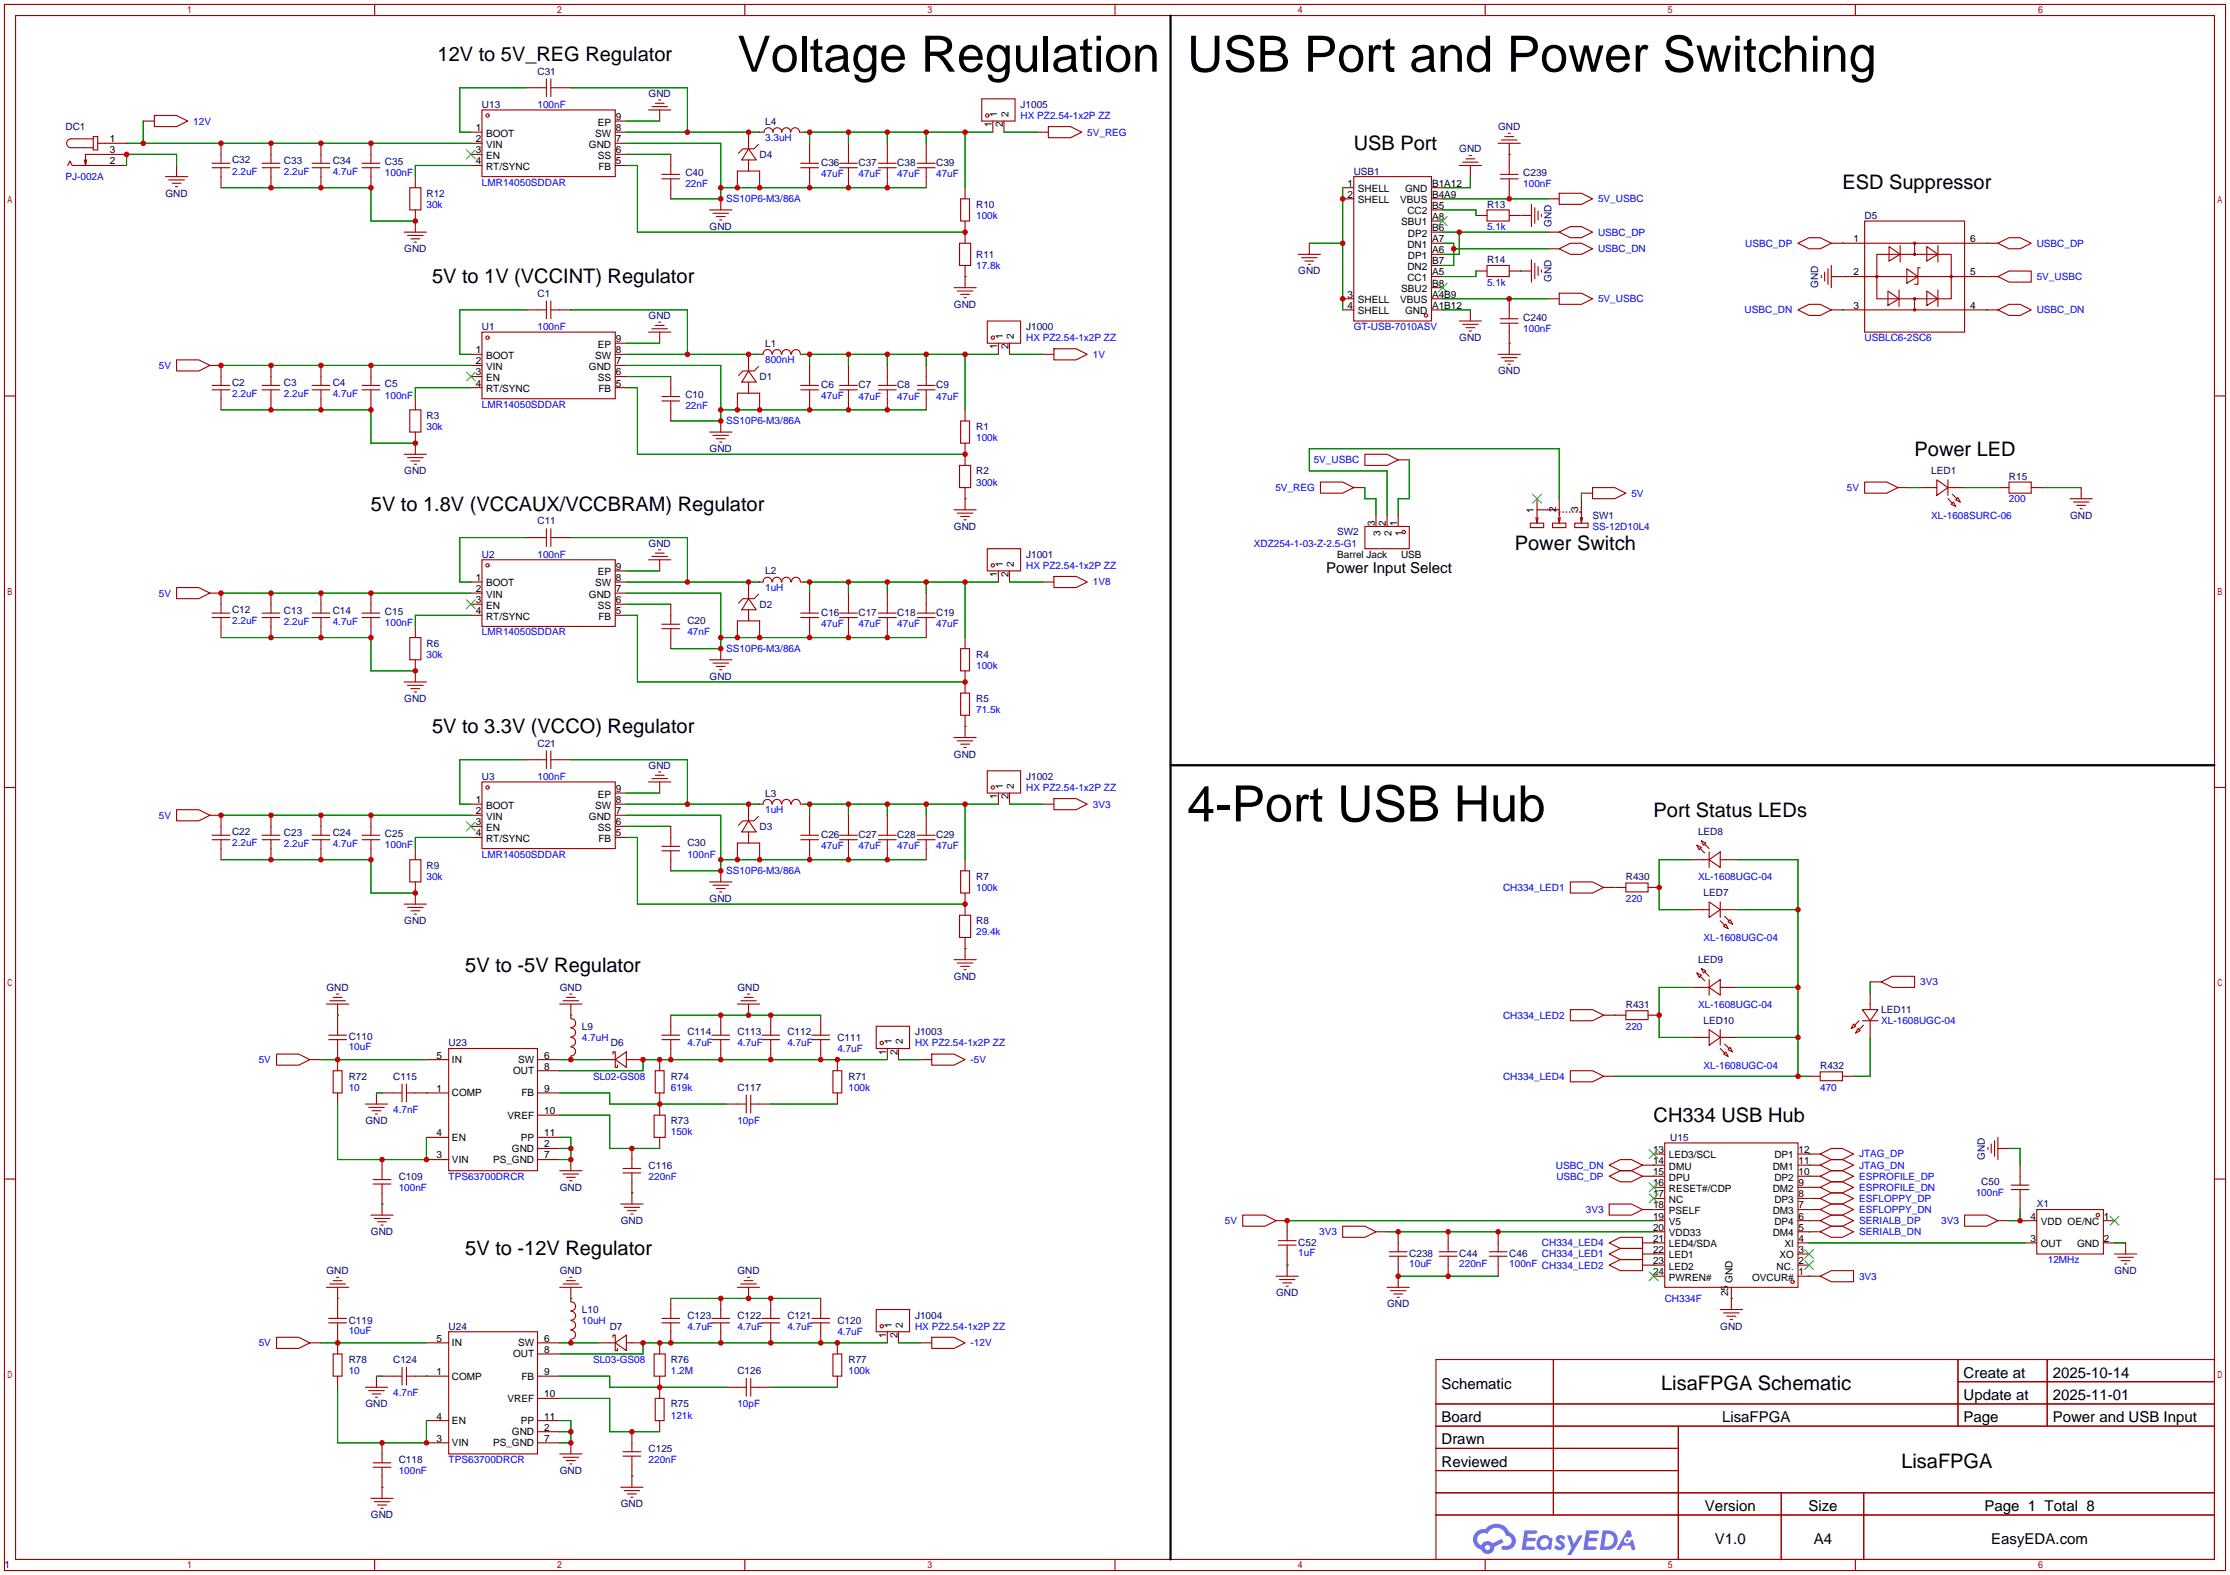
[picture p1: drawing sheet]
<svg xmlns="http://www.w3.org/2000/svg" width="510mm" height="360mm" viewBox="0 0 510 360" stroke-linecap="round" stroke-linejoin="round" font-family="sans-serif">
<defs><g id="words">
<g font-size="11.4">
<text x="168.7" y="16.4">Voltage Regulation</text>
<text x="271.5" y="16.4">USB Port and Power Switching</text>
<text x="271.5" y="187.8">4-Port USB Hub</text>
</g>
<g font-size="4.6">
<text x="100.1" y="14">12V to 5V_REG Regulator</text>
<text x="309.6" y="34.3">USB Port</text>
<text x="421.4" y="43.2">ESD Suppressor</text>
<text x="98.8" y="64.8">5V to 1V (VCCINT) Regulator</text>
<text x="437.9" y="104.2">Power LED</text>
<text x="84.8" y="116.9">5V to 1.8V (VCCAUX/VCCBRAM) Regulator</text>
<text x="346.5" y="125.8">Power Switch</text>
<text x="98.8" y="167.7">5V to 3.3V (VCCO) Regulator</text>
<text x="378.2" y="186.7">Port Status LEDs</text>
<text x="106.4" y="222.3">5V to -5V Regulator</text>
<text x="378.2" y="256.6">CH334 USB Hub</text>
<text x="106.4" y="287.1">5V to -12V Regulator</text>
<text x="379.9" y="317.9">LisaFPGA Schematic</text>
<text x="434.9" y="335.7">LisaFPGA</text>
</g>
<g font-size="3.4">
<text x="303.3" y="131.1">Power Input Select</text>
<text x="329.7" y="317.6">Schematic</text>
<text x="449.1" y="315.1">Create at</text>
<text x="469.5" y="315.1">2025-10-14</text>
<text x="449.1" y="320.1">Update at</text>
<text x="469.5" y="320.1">2025-11-01</text>
<text x="329.7" y="325.2">Board</text>
<text x="393.9" y="325.2">LisaFPGA</text>
<text x="449.1" y="325.2">Page</text>
<text x="469.5" y="325.2">Power and USB Input</text>
<text x="329.7" y="330.3">Drawn</text>
<text x="329.7" y="335.4">Reviewed</text>
<text x="389.9" y="345.5">Version</text>
<text x="413.6" y="345.5">Size</text>
<text x="453.9" y="345.5">Page 1 Total 8</text>
<text x="392.2" y="353.2">V1.0</text>
<text x="414.9" y="353.2">A4</text>
<text x="455.4" y="353.2">EasyEDA.com</text>
</g>
<g font-size="2.3" fill="#000080">
<text x="122.9" y="17">C31</text>
<text x="148.3" y="22.1">GND</text>
<text x="15" y="29.7">DC1</text>
<text x="110.2" y="24.7">U13</text>
<text x="175" y="28.5">L4</text>
<text x="233.4" y="24.7">J1005</text>
<text x="342.6" y="29.7">GND</text>
<text x="333.8" y="34.8">GND</text>
<text x="53.1" y="37.4">C32</text>
<text x="64.9" y="37.5">C33</text>
<text x="76.1" y="37.5">C34</text>
<text x="88" y="37.8">C35</text>
<text x="156.7" y="40.2">C40</text>
<text x="173.7" y="36.1">D4</text>
<text x="187.8" y="38">C36</text>
<text x="196.3" y="38">C37</text>
<text x="205.2" y="38">C38</text>
<text x="214.1" y="38">C39</text>
<text x="309.6" y="39.9">USB1</text>
<text x="348.4" y="40.3">C239</text>
<text x="37.8" y="45">GND</text>
<text x="97.5" y="45">R12</text>
<text x="223.3" y="47.5">R10</text>
<text x="340.1" y="47.5">R13</text>
<text x="162.3" y="52.6">GND</text>
<text x="354.9" y="51.8" transform="rotate(-90 354.9 51.8)">GND</text>
<text x="426.5" y="50.1">D5</text>
<text x="92.5" y="57.7">GND</text>
<text x="223.3" y="59">R11</text>
<text x="296.9" y="62.8">GND</text>
<text x="340.1" y="60.2">R14</text>
<text x="354.9" y="64.5" transform="rotate(-90 354.9 64.5)">GND</text>
<text x="415.8" y="65.8" transform="rotate(-90 415.8 65.8)">GND</text>
<text x="122.9" y="67.8">C1</text>
<text x="218.2" y="70.4">GND</text>
<text x="110.2" y="75.5">U1</text>
<text x="148.3" y="72.9">GND</text>
<text x="234.7" y="75.5">J1000</text>
<text x="348.4" y="73.4">C240</text>
<text x="175" y="79.3">L1</text>
<text x="333.8" y="78">GND</text>
<text x="53.1" y="88.2">C2</text>
<text x="64.9" y="88.3">C3</text>
<text x="76.1" y="88.3">C4</text>
<text x="88" y="88.6">C5</text>
<text x="173.7" y="86.9">D1</text>
<text x="187.8" y="88.8">C6</text>
<text x="196.3" y="88.8">C7</text>
<text x="205.2" y="88.8">C8</text>
<text x="214.1" y="88.8">C9</text>
<text x="342.6" y="85.6">GND</text>
<text x="97.5" y="95.8">R3</text>
<text x="156.7" y="91">C10</text>
<text x="223.3" y="98.3">R1</text>
<text x="162.3" y="103.4">GND</text>
<text x="92.5" y="108.5">GND</text>
<text x="223.3" y="108.5">R2</text>
<text x="441.7" y="108.5">LED1</text>
<text x="459.5" y="109.8">R15</text>
<text x="122.9" y="119.9">C11</text>
<text x="364.2" y="118.6">SW1</text>
<text x="473.5" y="118.6">GND</text>
<text x="148.3" y="125">GND</text>
<text x="218.2" y="121.2">GND</text>
<text x="305.8" y="122.5">SW2</text>
<text x="110.2" y="127.5">U2</text>
<text x="175" y="131.3">L2</text>
<text x="234.7" y="127.5">J1001</text>
<text x="53.1" y="140.2">C12</text>
<text x="64.9" y="140.4">C13</text>
<text x="76.1" y="140.4">C14</text>
<text x="88" y="140.7">C15</text>
<text x="157.2" y="142.8">C20</text>
<text x="173.7" y="139">D2</text>
<text x="187.8" y="140.9">C16</text>
<text x="196.3" y="140.9">C17</text>
<text x="205.2" y="140.9">C18</text>
<text x="214.1" y="140.9">C19</text>
<text x="97.5" y="147.9">R6</text>
<text x="162.3" y="155.5">GND</text>
<text x="223.3" y="150.4">R4</text>
<text x="92.5" y="160.6">GND</text>
<text x="223.3" y="160.6">R5</text>
<text x="122.9" y="170.7">C21</text>
<text x="218.2" y="173.3">GND</text>
<text x="110.2" y="178.3">U3</text>
<text x="148.3" y="175.8">GND</text>
<text x="234.7" y="178.3">J1002</text>
<text x="175" y="182.1">L3</text>
<text x="53.1" y="191">C22</text>
<text x="64.9" y="191.2">C23</text>
<text x="76.1" y="191.2">C24</text>
<text x="88" y="191.5">C25</text>
<text x="173.7" y="189.8">D3</text>
<text x="187.8" y="191.7">C26</text>
<text x="196.3" y="191.7">C27</text>
<text x="205.2" y="191.7">C28</text>
<text x="214.1" y="191.7">C29</text>
<text x="388.4" y="191">LED8</text>
<text x="157.2" y="193.6">C30</text>
<text x="97.5" y="198.7">R9</text>
<text x="223.3" y="201.2">R7</text>
<text x="371.9" y="201.2">R430</text>
<text x="162.3" y="206.3">GND</text>
<text x="389.6" y="205">LED7</text>
<text x="92.5" y="211.4">GND</text>
<text x="223.3" y="211.4">R8</text>
<text x="388.4" y="220.2">LED9</text>
<text x="74.7" y="226.6">GND</text>
<text x="128" y="226.6">GND</text>
<text x="168.7" y="226.6">GND</text>
<text x="218.2" y="224.1">GND</text>
<text x="371.9" y="230.4">R431</text>
<text x="430.3" y="231.7">LED11</text>
<text x="79.8" y="237.9">C110</text>
<text x="102.6" y="239.3">U23</text>
<text x="133.1" y="235.5">L9</text>
<text x="139.7" y="239.3">D6</text>
<text x="157.2" y="236.8">C114</text>
<text x="168.7" y="236.8">C113</text>
<text x="180.1" y="236.8">C112</text>
<text x="191.5" y="238">C111</text>
<text x="209.3" y="236.8">J1003</text>
<text x="389.6" y="234.2">LED10</text>
<text x="416.3" y="244.4">R432</text>
<text x="79.8" y="246.9">R72</text>
<text x="89.9" y="246.9">C115</text>
<text x="153.4" y="246.9">R74</text>
<text x="168.7" y="249.5">C117</text>
<text x="194.1" y="246.9">R71</text>
<text x="83.6" y="257.1">GND</text>
<text x="153.4" y="257.1">R73</text>
<text x="382" y="260.9">U15</text>
<text x="91.2" y="269.8">C109</text>
<text x="148.3" y="267.2">C116</text>
<text x="453.9" y="265.2" transform="rotate(-90 453.9 265.2)">GND</text>
<text x="128" y="272.3">GND</text>
<text x="453.1" y="271">C50</text>
<text x="142" y="279.9">GND</text>
<text x="465.8" y="276.1">X1</text>
<text x="84.8" y="282.5">GND</text>
<text x="296.9" y="284.9">C52</text>
<text x="322.3" y="287.5">C238</text>
<text x="333.8" y="287.4">C44</text>
<text x="345.2" y="287.4">C46</text>
<text x="74.7" y="291.4">GND</text>
<text x="128" y="291.4">GND</text>
<text x="168.7" y="291.4">GND</text>
<text x="483.6" y="291.4">GND</text>
<text x="291.8" y="296.4">GND</text>
<text x="317.2" y="299">GND</text>
<text x="79.8" y="302.7">C119</text>
<text x="102.6" y="304.1">U24</text>
<text x="133.1" y="300.3">L10</text>
<text x="139.4" y="304.1">D7</text>
<text x="157.2" y="301.5">C123</text>
<text x="168.7" y="301.5">C122</text>
<text x="180.1" y="301.5">C121</text>
<text x="191.5" y="302.8">C120</text>
<text x="209.3" y="301.5">J1004</text>
<text x="393.4" y="304.1">GND</text>
<text x="79.8" y="311.7">R78</text>
<text x="89.9" y="311.7">C124</text>
<text x="153.4" y="311.7">R76</text>
<text x="194.1" y="311.7">R77</text>
<text x="168.7" y="314.2">C126</text>
<text x="83.6" y="321.8">GND</text>
<text x="153.4" y="321.8">R75</text>
<text x="91.2" y="334.5">C118</text>
<text x="148.3" y="332">C125</text>
<text x="128" y="337.1">GND</text>
<text x="84.8" y="347.2">GND</text>
<text x="142" y="344.7">GND</text>
<text x="1" y="358.7">1</text>
</g>
<g font-size="2.3" fill="#00f">
<text x="44.2" y="28.5">12V</text>
<text x="122.9" y="24.7">100nF</text>
<text x="233.4" y="27.2">HX PZ2.54-1x2P ZZ</text>
<text x="175" y="32.3">3.3uH</text>
<text x="248.7" y="31">5V_REG</text>
<text x="15" y="41.2">PJ-002A</text>
<text x="53.1" y="39.9">2.2uF</text>
<text x="64.9" y="40.1">2.2uF</text>
<text x="76.1" y="40.1">4.7uF</text>
<text x="88" y="40.3">100nF</text>
<text x="187.8" y="40.5">47uF</text>
<text x="196.3" y="40.6">47uF</text>
<text x="205.2" y="40.6">47uF</text>
<text x="214.1" y="40.6">47uF</text>
<text x="97.5" y="47.5">30k</text>
<text x="110.2" y="42.4">LMR14050SDDAR</text>
<text x="156.7" y="42.7">22nF</text>
<text x="166.1" y="46.3">SS10P6-M3/86A</text>
<text x="348.4" y="42.9">100nF</text>
<text x="365.5" y="46.3">5V_USBC</text>
<text x="223.3" y="50.1">100k</text>
<text x="340.1" y="52.6">5.1k</text>
<text x="365.5" y="53.9">USBC_DP</text>
<text x="365.5" y="57.7">USBC_DN</text>
<text x="399.2" y="56.4">USBC_DP</text>
<text x="465.8" y="56.4">USBC_DP</text>
<text x="223.3" y="61.5">17.8k</text>
<text x="340.1" y="65.3">5.1k</text>
<text x="465.8" y="64">5V_USBC</text>
<text x="365.5" y="69.1">5V_USBC</text>
<text x="399" y="71.7">USBC_DN</text>
<text x="465.8" y="71.7">USBC_DN</text>
<text x="122.9" y="75.5">100nF</text>
<text x="309.6" y="75.5">GT-USB-7010ASV</text>
<text x="348.4" y="75.9">100nF</text>
<text x="175" y="83.1">800nH</text>
<text x="234.7" y="78">HX PZ2.54-1x2P ZZ</text>
<text x="249.9" y="81.8">1V</text>
<text x="426.5" y="78">USBLC6-2SC6</text>
<text x="36.3" y="84.4">5V</text>
<text x="53.1" y="90.7">2.2uF</text>
<text x="64.9" y="90.9">2.2uF</text>
<text x="76.1" y="90.9">4.7uF</text>
<text x="88" y="91.1">100nF</text>
<text x="110.2" y="93.2">LMR14050SDDAR</text>
<text x="156.7" y="93.5">22nF</text>
<text x="187.8" y="91.3">47uF</text>
<text x="196.3" y="91.4">47uF</text>
<text x="205.2" y="91.4">47uF</text>
<text x="214.1" y="91.4">47uF</text>
<text x="97.5" y="98.3">30k</text>
<text x="166.1" y="97.1">SS10P6-M3/86A</text>
<text x="223.3" y="100.9">100k</text>
<text x="300.5" y="105.9">5V_USBC</text>
<text x="223.3" y="111">300k</text>
<text x="291.7" y="112.3">5V_REG</text>
<text x="373.1" y="113.6">5V</text>
<text x="422.4" y="112.3">5V</text>
<text x="441.7" y="118.6">XL-1608SURC-06</text>
<text x="459.5" y="114.8">200</text>
<text x="286.8" y="125">XDZ254-1-03-Z-2.5-G1</text>
<text x="364.2" y="121.2">SS-12D10L4</text>
<text x="122.9" y="127.5">100nF</text>
<text x="234.7" y="130.1">HX PZ2.54-1x2P ZZ</text>
<text x="36.3" y="136.4">5V</text>
<text x="175" y="135.2">1uH</text>
<text x="249.9" y="133.9">1V8</text>
<text x="53.1" y="142.8">2.2uF</text>
<text x="64.9" y="143">2.2uF</text>
<text x="76.1" y="143">4.7uF</text>
<text x="88" y="143.2">100nF</text>
<text x="187.8" y="143.4">47uF</text>
<text x="196.3" y="143.4">47uF</text>
<text x="205.2" y="143.4">47uF</text>
<text x="214.1" y="143.4">47uF</text>
<text x="110.2" y="145.3">LMR14050SDDAR</text>
<text x="157.2" y="145.3">47nF</text>
<text x="166.1" y="149.1">SS10P6-M3/86A</text>
<text x="97.5" y="150.4">30k</text>
<text x="223.3" y="152.9">100k</text>
<text x="223.3" y="163.1">71.5k</text>
<text x="122.9" y="178.3">100nF</text>
<text x="175" y="186">1uH</text>
<text x="234.7" y="180.9">HX PZ2.54-1x2P ZZ</text>
<text x="249.9" y="184.7">3V3</text>
<text x="36.3" y="187.2">5V</text>
<text x="53.1" y="193.6">2.2uF</text>
<text x="64.9" y="193.8">2.2uF</text>
<text x="76.1" y="193.8">4.7uF</text>
<text x="88" y="194">100nF</text>
<text x="110.2" y="196.1">LMR14050SDDAR</text>
<text x="157.2" y="196.1">100nF</text>
<text x="187.8" y="194.2">47uF</text>
<text x="196.3" y="194.2">47uF</text>
<text x="205.2" y="194.2">47uF</text>
<text x="214.1" y="194.2">47uF</text>
<text x="97.5" y="201.2">30k</text>
<text x="166.1" y="199.9">SS10P6-M3/86A</text>
<text x="223.3" y="203.7">100k</text>
<text x="343.8" y="203.7">CH334_LED1</text>
<text x="388.4" y="201.2">XL-1608UGC-04</text>
<text x="371.9" y="206.3">220</text>
<text x="223.3" y="213.9">29.4k</text>
<text x="389.6" y="215.2">XL-1608UGC-04</text>
<text x="439.2" y="225.3">3V3</text>
<text x="343.8" y="232.9">CH334_LED2</text>
<text x="388.4" y="230.4">XL-1608UGC-04</text>
<text x="133.1" y="238">4.7uH</text>
<text x="157.2" y="239.3">4.7uF</text>
<text x="168.7" y="239.3">4.7uF</text>
<text x="180.1" y="239.3">4.7uF</text>
<text x="209.3" y="239.3">HX PZ2.54-1x2P ZZ</text>
<text x="371.9" y="235.5">220</text>
<text x="430.3" y="234.2">XL-1608UGC-04</text>
<text x="59.2" y="243.1">5V</text>
<text x="79.8" y="240.2">10uF</text>
<text x="191.5" y="240.6">4.7uF</text>
<text x="222" y="243.1">-5V</text>
<text x="389.6" y="244.4">XL-1608UGC-04</text>
<text x="79.8" y="249.5">10</text>
<text x="135.6" y="246.9">SL02-GS08</text>
<text x="153.4" y="249.5">619k</text>
<text x="194.1" y="249.5">100k</text>
<text x="343.8" y="246.9">CH334_LED4</text>
<text x="416.3" y="249.5">470</text>
<text x="89.9" y="254.5">4.7nF</text>
<text x="168.7" y="257.1">10pF</text>
<text x="153.4" y="259.6">150k</text>
<text x="102.6" y="269.8">TPS63700DRCR</text>
<text x="148.3" y="269.8">220nF</text>
<text x="355.8" y="267.2">USBC_DN</text>
<text x="356" y="269.8">USBC_DP</text>
<text x="425.2" y="264.7">JTAG_DP</text>
<text x="425.2" y="267.2">JTAG_DN</text>
<text x="425.2" y="269.8">ESPROFILE_DP</text>
<text x="91.2" y="272.3">100nF</text>
<text x="425.2" y="272.3">ESPROFILE_DN</text>
<text x="425.2" y="274.9">ESFLOPPY_DP</text>
<text x="451.9" y="273.6">100nF</text>
<text x="280.2" y="279.9">5V</text>
<text x="362.7" y="277.4">3V3</text>
<text x="425.2" y="277.4">ESFLOPPY_DN</text>
<text x="425.2" y="279.9">SERIALB_DP</text>
<text x="444" y="279.9">3V3</text>
<text x="296.9" y="287.2">1uF</text>
<text x="301.7" y="282.5">3V3</text>
<text x="352.7" y="287.6">CH334_LED1</text>
<text x="352.7" y="285">CH334_LED4</text>
<text x="425.2" y="282.5">SERIALB_DN</text>
<text x="322.3" y="289.7">10uF</text>
<text x="333.8" y="289.7">220nF</text>
<text x="345.2" y="289.7">100nF CH334_LED2</text>
<text x="425.2" y="292.6">3V3</text>
<text x="468.4" y="288.8">12MHz</text>
<text x="380.7" y="297.7">CH334F</text>
<text x="79.8" y="305">10uF</text>
<text x="133.1" y="302.8">10uH</text>
<text x="157.2" y="304.1">4.7uF</text>
<text x="168.7" y="304.1">4.7uF</text>
<text x="180.1" y="304.1">4.7uF</text>
<text x="191.5" y="305.3">4.7uF</text>
<text x="209.3" y="304.1">HX PZ2.54-1x2P ZZ</text>
<text x="59.2" y="307.9">5V</text>
<text x="135.6" y="311.7">SL03-GS08</text>
<text x="222" y="307.9">-12V</text>
<text x="79.8" y="314.2">10</text>
<text x="153.4" y="314.2">1.2M</text>
<text x="194.1" y="314.2">100k</text>
<text x="89.9" y="319.3">4.7nF</text>
<text x="168.7" y="321.8">10pF</text>
<text x="153.4" y="324.4">121k</text>
<text x="102.6" y="334.5">TPS63700DRCR</text>
<text x="148.3" y="334.5">220nF</text>
<text x="91.2" y="337.1">100nF</text>
</g>
<g font-size="2.3">
<text x="108.8" y="30">1</text>
<text x="136.7" y="28.7">EP</text>
<text x="140.8" y="30">8</text>
<text x="140.8" y="27.4">9</text>
<text x="226.8" y="29.1" transform="rotate(-90 226.8 29.1)">1</text>
<text x="228.1" y="26.7" transform="rotate(-90 228.1 26.7)">1</text>
<text x="229.4" y="29.1" transform="rotate(-90 229.4 29.1)">2</text>
<text x="230.6" y="26.7" transform="rotate(-90 230.6 26.7)">2</text>
<text x="25.1" y="35.1">3</text>
<text x="25.1" y="32.5">1</text>
<text x="108.8" y="32.5">2</text>
<text x="108.8" y="35.1">3</text>
<text x="111.2" y="31.2">BOOT</text>
<text x="111.2" y="33.8">VIN</text>
<text x="134.7" y="33.8">GND</text>
<text x="136.1" y="31.2">SW</text>
<text x="140.8" y="35.1">6</text>
<text x="140.8" y="32.5">7</text>
<text x="25.1" y="37.6">2</text>
<text x="108.8" y="37.6">4</text>
<text x="111.2" y="36.3">EN</text>
<text x="111.2" y="38.9">RT/SYNC</text>
<text x="136.7" y="36.3">SS</text>
<text x="136.9" y="38.9">FB</text>
<text x="140.8" y="37.6">5</text>
<text x="308.2" y="45.2">2</text>
<text x="308.2" y="42.7">1</text>
<text x="310.6" y="46.5">SHELL</text>
<text x="310.6" y="43.9">SHELL</text>
<text x="320.2" y="46.5">VBUS</text>
<text x="321.4" y="43.9">GND</text>
<text x="327.5" y="42.7">B1A12</text>
<text x="327.5" y="45.2">B4A9</text>
<text x="327.5" y="47.8">B5</text>
<text x="320.5" y="51.6">SBU1</text>
<text x="321.9" y="49">CC2</text>
<text x="327.5" y="50.3">A8</text>
<text x="327.5" y="52.8">B6</text>
<text x="321.9" y="56.6">DN1</text>
<text x="322" y="54.1">DP2</text>
<text x="322" y="59.2">DP1</text>
<text x="327.5" y="55.4">A7</text>
<text x="327.5" y="57.9">A6</text>
<text x="423.9" y="55.4">1</text>
<text x="450.6" y="55.4">6</text>
<text x="321.9" y="61.7">DN2</text>
<text x="321.9" y="64.3">CC1</text>
<text x="327.5" y="60.5">B7</text>
<text x="327.5" y="63">A5</text>
<text x="327.5" y="65.5">B8</text>
<text x="423.9" y="63">2</text>
<text x="450.6" y="63">5</text>
<text x="308.2" y="70.6">4</text>
<text x="308.2" y="68.1">3</text>
<text x="310.6" y="71.9">SHELL</text>
<text x="310.6" y="69.3">SHELL</text>
<text x="320.2" y="69.3">VBUS</text>
<text x="320.5" y="66.8">SBU2</text>
<text x="321.4" y="71.9">GND</text>
<text x="327.5" y="68.1">A4B9</text>
<text x="327.5" y="70.6">A1B12</text>
<text x="423.9" y="70.6">3</text>
<text x="450.6" y="70.6">4</text>
<text x="229.4" y="77.5" transform="rotate(-90 229.4 77.5)">1</text>
<text x="231.9" y="77.5" transform="rotate(-90 231.9 77.5)">2</text>
<text x="108.8" y="80.8">1</text>
<text x="108.8" y="83.3">2</text>
<text x="111.2" y="82">BOOT</text>
<text x="136.1" y="82">SW</text>
<text x="136.7" y="79.5">EP</text>
<text x="140.8" y="83.3">7</text>
<text x="140.8" y="80.8">8</text>
<text x="140.8" y="78.2">9</text>
<text x="228.1" y="79.9" transform="rotate(-90 228.1 79.9)">1</text>
<text x="230.6" y="79.9" transform="rotate(-90 230.6 79.9)">2</text>
<text x="108.8" y="85.9">3</text>
<text x="108.8" y="88.4">4</text>
<text x="111.2" y="84.6">VIN</text>
<text x="111.2" y="87.1">EN</text>
<text x="111.2" y="89.7">RT/SYNC</text>
<text x="134.7" y="84.6">GND</text>
<text x="136.7" y="87.1">SS</text>
<text x="136.9" y="89.7">FB</text>
<text x="140.8" y="88.4">5</text>
<text x="140.8" y="85.9">6</text>
<text x="350.8" y="117.3" transform="rotate(-90 350.8 117.3)">1</text>
<text x="355.9" y="117.1" transform="rotate(-90 355.9 117.1)">2</text>
<text x="361" y="117.1" transform="rotate(-90 361 117.1)">3</text>
<text x="314.5" y="120.3" transform="rotate(-90 314.5 120.3)">3</text>
<text x="315.7" y="122.6" transform="rotate(-90 315.7 122.6)">3</text>
<text x="317" y="120.3" transform="rotate(-90 317 120.3)">2</text>
<text x="318.3" y="122.6" transform="rotate(-90 318.3 122.6)">2</text>
<text x="319.5" y="120.3" transform="rotate(-90 319.5 120.3)">1</text>
<text x="320.8" y="122.6" transform="rotate(-90 320.8 122.6)">1</text>
<text x="136.7" y="131.6">EP</text>
<text x="140.8" y="130.3">9</text>
<text x="228.1" y="132" transform="rotate(-90 228.1 132)">1</text>
<text x="229.4" y="129.6" transform="rotate(-90 229.4 129.6)">1</text>
<text x="230.6" y="132" transform="rotate(-90 230.6 132)">2</text>
<text x="231.9" y="129.6" transform="rotate(-90 231.9 129.6)">2</text>
<text x="305.8" y="127.5">Barrel Jack</text>
<text x="320.4" y="127.5">USB</text>
<text x="108.8" y="132.8">1</text>
<text x="108.8" y="135.4">2</text>
<text x="108.8" y="137.9">3</text>
<text x="111.2" y="134.1">BOOT</text>
<text x="111.2" y="136.7">VIN</text>
<text x="134.7" y="136.7">GND</text>
<text x="136.1" y="134.1">SW</text>
<text x="140.8" y="137.9">6</text>
<text x="140.8" y="135.4">7</text>
<text x="140.8" y="132.8">8</text>
<text x="108.8" y="140.5">4</text>
<text x="111.2" y="139.2">EN</text>
<text x="111.2" y="141.7">RT/SYNC</text>
<text x="136.7" y="139.2">SS</text>
<text x="136.9" y="141.7">FB</text>
<text x="140.8" y="140.5">5</text>
<text x="108.8" y="183.6">1</text>
<text x="111.2" y="184.9">BOOT</text>
<text x="136.1" y="184.9">SW</text>
<text x="136.7" y="182.4">EP</text>
<text x="140.8" y="183.6">8</text>
<text x="140.8" y="181.1">9</text>
<text x="228.1" y="182.8" transform="rotate(-90 228.1 182.8)">1</text>
<text x="229.4" y="180.4" transform="rotate(-90 229.4 180.4)">1</text>
<text x="230.6" y="182.8" transform="rotate(-90 230.6 182.8)">2</text>
<text x="231.9" y="180.4" transform="rotate(-90 231.9 180.4)">2</text>
<text x="108.8" y="186.2">2</text>
<text x="108.8" y="188.7">3</text>
<text x="108.8" y="191.3">4</text>
<text x="111.2" y="187.5">VIN</text>
<text x="111.2" y="190">EN</text>
<text x="134.7" y="187.5">GND</text>
<text x="136.7" y="190">SS</text>
<text x="140.8" y="191.3">5</text>
<text x="140.8" y="188.7">6</text>
<text x="140.8" y="186.2">7</text>
<text x="111.2" y="192.5">RT/SYNC</text>
<text x="136.9" y="192.5">FB</text>
<text x="204" y="238.8" transform="rotate(-90 204 238.8)">1</text>
<text x="206.5" y="238.8" transform="rotate(-90 206.5 238.8)">2</text>
<text x="99.8" y="242.1">5</text>
<text x="103.4" y="243.1">IN</text>
<text x="117.3" y="245.6">OUT</text>
<text x="118.5" y="243.1">SW</text>
<text x="124.5" y="242.1">6</text>
<text x="124.5" y="244.6">8</text>
<text x="202.7" y="241.2" transform="rotate(-90 202.7 241.2)">1</text>
<text x="205.2" y="241.2" transform="rotate(-90 205.2 241.2)">2</text>
<text x="99.8" y="249.7">1</text>
<text x="103.4" y="250.7">COMP</text>
<text x="119.2" y="250.7">FB</text>
<text x="124.5" y="249.7">9</text>
<text x="116.1" y="255.8">VREF</text>
<text x="124.5" y="254.8">10</text>
<text x="99.8" y="259.8">4</text>
<text x="103.4" y="260.9">EN</text>
<text x="117.1" y="263.4">GND</text>
<text x="119.1" y="260.9">PP</text>
<text x="124.5" y="262.4">2</text>
<text x="124.5" y="259.8">11</text>
<text x="378.1" y="263.7">13</text>
<text x="411.4" y="263.7">12</text>
<text x="99.8" y="264.9">3</text>
<text x="103.4" y="265.9">VIN</text>
<text x="112.8" y="265.9">PS_GND</text>
<text x="124.5" y="264.9">7</text>
<text x="378.1" y="268.7">15</text>
<text x="378.1" y="266.2">14</text>
<text x="381.7" y="267.5">DMU</text>
<text x="381.7" y="264.9">LED3/SCL</text>
<text x="405.5" y="267.5">DM1</text>
<text x="405.8" y="264.9">DP1</text>
<text x="411.4" y="266.2">11</text>
<text x="411.4" y="268.7">10</text>
<text x="378.1" y="273.8">17</text>
<text x="378.1" y="271.3">16</text>
<text x="381.7" y="275.1">NC</text>
<text x="381.7" y="272.5">RESET#/CDP</text>
<text x="381.7" y="270">DPU</text>
<text x="405.5" y="272.5">DM2</text>
<text x="405.8" y="270">DP2</text>
<text x="405.8" y="275.1">DP3</text>
<text x="411.4" y="271.3">9</text>
<text x="411.4" y="273.8">8</text>
<text x="378.1" y="281.4">20</text>
<text x="378.1" y="278.9">19</text>
<text x="378.1" y="276.4">18</text>
<text x="381.7" y="280.2">V5</text>
<text x="381.7" y="277.6">PSELF</text>
<text x="405.5" y="277.6">DM3</text>
<text x="405.8" y="280.2">DP4</text>
<text x="411.4" y="276.4">7</text>
<text x="411.4" y="278.9">6</text>
<text x="411.4" y="281.4">5</text>
<text x="464.4" y="278.9">4</text>
<text x="466.8" y="280.2">VDD OE/NC</text>
<text x="481.2" y="278.9">1</text>
<text x="378.1" y="286.5">22</text>
<text x="378.1" y="284">21</text>
<text x="381.7" y="287.8">LED1</text>
<text x="381.7" y="285.2">LED4/SDA</text>
<text x="381.7" y="282.7">VDD33</text>
<text x="405.5" y="282.7">DM4</text>
<text x="407" y="287.8">XO</text>
<text x="408.1" y="285.2">XI</text>
<text x="411.4" y="284">4</text>
<text x="411.4" y="286.5">3</text>
<text x="464.4" y="284">3</text>
<text x="466.8" y="285.2">OUT</text>
<text x="475.1" y="285.2">GND</text>
<text x="481.2" y="284">2</text>
<text x="378.1" y="291.6">24</text>
<text x="378.1" y="289.1">23</text>
<text x="381.7" y="292.9">PWREN#</text>
<text x="381.7" y="290.3">LED2</text>
<text x="396.3" y="293.4" transform="rotate(-90 396.3 293.4)">GND</text>
<text x="400.8" y="292.9">OVCUR#</text>
<text x="406.3" y="290.3">NC.</text>
<text x="411.4" y="289.1">2</text>
<text x="411.4" y="291.6">1</text>
<text x="395.3" y="296.4" transform="rotate(-90 395.3 296.4)">25</text>
<text x="202.7" y="305.9" transform="rotate(-90 202.7 305.9)">1</text>
<text x="204" y="303.6" transform="rotate(-90 204 303.6)">1</text>
<text x="205.2" y="305.9" transform="rotate(-90 205.2 305.9)">2</text>
<text x="206.5" y="303.6" transform="rotate(-90 206.5 303.6)">2</text>
<text x="99.8" y="306.8">5</text>
<text x="103.4" y="307.9">IN</text>
<text x="117.3" y="310.4">OUT</text>
<text x="118.5" y="307.9">SW</text>
<text x="124.5" y="306.8">6</text>
<text x="124.5" y="309.4">8</text>
<text x="99.8" y="314.5">1</text>
<text x="103.4" y="315.5">COMP</text>
<text x="119.2" y="315.5">FB</text>
<text x="124.5" y="314.5">9</text>
<text x="116.1" y="320.6">VREF</text>
<text x="124.5" y="319.5">10</text>
<text x="99.8" y="329.7">3</text>
<text x="99.8" y="324.6">4</text>
<text x="103.4" y="325.6">EN</text>
<text x="117.1" y="328.2">GND</text>
<text x="119.1" y="325.6">PP</text>
<text x="124.5" y="327.2">2</text>
<text x="124.5" y="329.7">7</text>
<text x="124.5" y="324.6">11</text>
<text x="103.4" y="330.7">VIN</text>
<text x="112.8" y="330.7">PS_GND</text>
</g>
</g></defs>
<g fill="none" stroke="#a10000" stroke-width=".25">
<path d="M1 1h508v358.2h-508zM3.6 3.6h502.9v353h-502.9zM85.7 1v2.6M170.3 1v2.6M255 1v2.6M339.7 1v2.6M424.3 1v2.6M1 90.6h2.6M506.5 90.6h2.5M1 180.1h2.6M506.5 180.1h2.5M1 269.6h2.6"/>
<path d="M506.5 269.6h2.5M328.4 310.9h178.1v45.7h-178.1zM355.3 310.9v35.6M447.8 310.9v15.2M447.8 316h58.7M468.2 310.9v15.2M328.4 321.1h178.1M328.4 326.1h178.1M328.4 331.2h55.5M328.4 336.3h55.5M383.9 326.1v30.5M85.7 356.6v2.6"/>
<path d="M170.3 356.6v2.6M255 356.6v2.6M328.4 341.4h178.1M328.4 346.5h178.1M339.7 356.6v2.6M407.4 341.4v15.2M424.3 356.6v2.6M426.3 341.4v15.2"/>
</g>
<g fill="#5487ff">
<path d="M356.2 351.3a1.3 1.3 0 0 1 1.8 .3l-.4 .6a.54 .54 0 0 0-.9-.2l.1 .2a1.28 1.28 0 0 1 .8 2 1.53 1.53 0 0 1-2.2-.3l.5-.6 .8 .5a.31 .31 0 0 0 .4-.3 .31 .31 0 0 0-.3-.4 1.12 1.12 0 0 1-.6-1.8z"/>
<path d="M358.4 351.1h.9l.6 2 1.2-2h.9l-2.7 4.5h-.9l1-1.6z"/>
<path d="M348.7 349.9h2.2a.46 .46 0 0 1 .5 .1 .46 .46 0 0 1 .1 .5l-.3 .2h-1.8l-.1 1h1.6a.4 .4 0 0 1 .4 .4 .4 .4 0 0 1-.4 .4h-1.7l-.2 1.1h1.4a.46 .46 0 0 1 .5 .1 .46 .46 0 0 1 .1 .5l-.3 .2h-2.7z"/>
<path d="M362.8 349.9h2.2a.47 .47 0 0 1 .5 .1 .47 .47 0 0 1 .1 .5l-.3 .2h-1.8l-.1 1h1.6a.4 .4 0 0 1 .4 .4 .4 .4 0 0 1-.4 .4h-1.7l-.2 1.1h1.4a.46 .46 0 0 1 .5 .1 .46 .46 0 0 1 .1 .5l-.3 .2h-2.7z"/>
<path d="M372.2 350h.7l.4 1.3-.7 .3a.75 .75 0 0 0-1.1 .3 .75 .75 0 0 0 .5 1.1 .75 .75 0 0 0 .9-.7l.5-.3 .7 2.4h-.9l-.2-.9h-1.9l-.5 .9h-.9z"/>
<path d="M366.6 349.9l-.7 4.5h1.5a2.27 2.27 0 0 0 2.6-2.3 2.27 2.27 0 0 0-2.7-2.2zM367.3 350.7a1.5 1.5 0 0 1 1.8 1.6 1.5 1.5 0 0 1-1.9 1.3h-.3z"/>
<path d="M352 351.6a1.6 1.6 0 0 0-.3 2.3 1.6 1.6 0 0 0 2.3 .2l.8 .3 .3-2.5-.2-.2-.5-.1a1.58 1.58 0 0 0-2.4 0zM352.6 352.1a.99 .99 0 0 1 1.6 .6 .99 .99 0 0 1-1.3 1.1 .98 .98 0 0 1-.3-1.7z"/>
<path d="M337.6 350.3a2.37 2.37 0 0 0 1.2 4.1 1.54 1.54 0 0 0 1.7 1 1.54 1.54 0 0 0 1.3-1.6l2.1-1.1-.5-.8-2 1a1.57 1.57 0 0 0-2.6 .5 1.5 1.5 0 0 1-.8-2.1 1.5 1.5 0 0 1 2.2-.5 2.23 2.23 0 0 1 2.3-1.4 2.23 2.23 0 0 1 2 1.8 1.16 1.16 0 0 1 1.2 1.1 1.16 1.16 0 0 1-1.1 1.2h-.6a.47 .47 0 0 0-.6 .4 .47 .47 0 0 0 .4 .5 2.14 2.14 0 0 0 2.7-1.3 2.14 2.14 0 0 0-1.3-2.7 3.2 3.2 0 0 0-5.5-.7l-1.1 .1zM339.6 353.9a.6 .6 0 0 1 1.2 0 .6 .6 0 0 1-1.2 0z"/>
<circle cx="372.2" cy="352.2" r=".28"/>
</g>
<g fill="none" stroke="#a10000" stroke-width=".25">
<path d="M125 18v4.1M126 18v4.1M15.5 37.8l.5-1 .5 1h12.5M19.8 36.6l-.2 1.2M21.3 31.2h1.1v3.1h-1.1zM21.3 31.8h-5a1.02 1.02 0 0 0-1.1 1 1.02 1.02 0 0 0 1.1 1h5M22.4 32.8h6.6M29 35.3h-9.4v2.5l-.3-1.2M32.8 27.7h2.5M35.3 26.4h5.1l2.5 1.3-2.5 1.3h-5.1zM40.4 37.8v2.6M48.5 38.4h4.1"/>
<path d="M48.5 37.3h4.1M50.5 32.8v4.5M50.5 38.4v4.5M59.9 38.4h4.1M59.9 37.3h4.1M62 32.8v4.5M62 38.4v4.5M71.4 38.4h4M71.4 37.3h4M73.4 32.8v4.5M73.4 38.4v4.5M82.8 38.4h4.1"/>
<path d="M82.8 37.3h4.1M84.8 32.8v4.5M84.8 38.4v4.5M107.7 30.2h2.5M107.7 32.8h2.5M107.7 35.3h2.5M107.7 37.8h2.5M110.2 25.1h30.5v15.3h-30.5zM120.4 20.1h4.6M126 20.1h4.6M140.7 30.2h2.6M140.7 32.8h2.6"/>
<path d="M140.7 35.3h2.6M140.7 37.8h2.6M140.7 27.7h2.6M148.3 25.1h5.1M149.1 24.4h3.6M149.9 23.6h2M150.6 22.9h.5M150.9 25.1v2.6M151.4 39.9h4M153.4 35.3v4.6M171.2 34l1.8 2.6h-3.3zM171.2 30.2v3.8"/>
<path d="M171.2 36.6v2.5M173.5 33l-1 1h-2.6l-1 1.1M173.7 30.2h1.1a1.02 1.02 0 0 1 1-1 1.02 1.02 0 0 1 1 1 1.02 1.02 0 0 1 1-1 1.02 1.02 0 0 1 1 1 1.02 1.02 0 0 1 1-1 1.02 1.02 0 0 1 1 1 1.02 1.02 0 0 1 1.1-1 1.02 1.02 0 0 1 1 1h1M183.1 38.4h4.1M183.1 37.3h4.1M185.2 32.8v4.5M185.2 38.4v4.5M192 38.4h4.1M192 37.3h4.1M194.1 32.8v4.5M194.1 38.4v4.5M200.9 38.4h4.1"/>
<path d="M200.9 37.3h4.1M202.9 32.8v4.5M202.9 38.4v4.5M209.8 38.4h4.1M209.8 37.3h4.1M211.8 32.8v4.5M211.8 38.4v4.5M224.5 22.6h7.7v5.1h-7.7zM227.1 27.7v2.5M229.6 27.7v2.5M237.2 30.2h2.6M239.8 29h5.1l2.5 1.2-2.5 1.3h-5.1z"/>
<path d="M333.8 37.8h5M334.5 37.1h3.6M335.3 36.3h2M336 35.6h.5M336.3 37.8v2.6M342.6 32.8h5.1M343.2 39.9h4M343.4 32h3.6M344.2 31.2h2M344.9 30.5h.5M345.2 32.8v7.1M37.8 40.4h5.1"/>
<path d="M38.6 41.1h3.6M39.4 41.9h2M40.1 42.7h.5M92.5 53.1h5M93.2 53.8h3.6M93.7 42.9h2.6v5.1h-2.6zM94 54.6h2M94.7 55.4h.5M95 40.4v2.5M95 48v5.1M151.4 40.9h4M153.4 40.9v4.6"/>
<path d="M162.3 48h5.1M163.1 48.8h3.5M163.8 49.5h2.1M164.6 50.3h.5M164.8 45.5v2.5M168.7 42.9v-3.8h5v3.8M219.5 55.6h2.5v5.1h-2.5zM219.7 45.5h2v5h-2zM220.7 42.9v2.6M220.7 50.5v5.1M296.9 58.2h5.1M297.7 58.9h3.5"/>
<path d="M298.4 59.7h2.1M299.5 55.6v2.6M307.1 45.5h2.5M307.1 42.9h2.5M309.6 40.4h17.8v33h-17.8zM327.4 48h2.5M327.4 53.1h2.5M327.4 45.5h2.5M327.4 42.9h2.5M327.4 50.5h2.5M327.4 55.6h2.5M327.4 58.2h2.5"/>
<path d="M337.6 49.3h2.5M340.1 48h5.1v2.5h-5.1zM343.2 40.9h4M345.2 49.3h5.1M345.2 40.9v4.6M350.3 46.7v5.1M350.3 59.4v5.1M351 47.5v3.6M351.8 48.3v2M352.6 49v.5M354.1 53.1h2.5M354.1 45.5h2.5"/>
<path d="M354.1 56.9h2.5M356.6 44.2h5.1l2.5 1.3-2.5 1.2h-5.1zM356.6 53.1l2.6-1.3h2.5l2.5 1.3-2.5 1.3h-2.5zM356.6 56.9l2.6-1.3h2.5l2.5 1.3-2.5 1.3h-2.5zM411.2 55.6l2.6-1.2h2.5l2.5 1.2-2.5 1.3h-2.5zM418.8 55.6h38.1M426.5 50.5h22.8v25.4h-22.8zM429.3 58.2h17v10.1h-17zM432.1 56.4l2.5 1.8-2.5 1.5zM434.6 56.1v3.8M437.9 55.6v2.6M440.7 56.4l2.5 1.8-2.5 1.5z"/>
<path d="M443.2 56.1v3.8M456.9 55.6l2.6-1.2h2.5l2.6 1.2-2.6 1.3h-2.5zM110.2 75.9h30.5v15.3h-30.5zM120.4 70.9h4.6M125 68.8v4.1M126 70.9h4.6M126 68.8v4.1M140.7 78.5h2.6M148.3 75.9h5.1M149.1 75.2h3.6M149.9 74.4h2M150.6 73.7h.5"/>
<path d="M150.9 75.9v2.6M218.2 65.8h5.1M218.9 66.5h3.6M219.7 67.3h2M220.5 68.1h.5M220.7 60.7v5.1M225.8 73.4h7.6v5.1h-7.6zM228.3 78.5v2.5M230.9 78.5v2.5M241 79.8h5.1l2.6 1.2-2.6 1.3h-5.1zM299.2 60.5h.5M307.1 70.9h2.5"/>
<path d="M307.1 68.3h2.5M327.4 65.8h2.5M327.4 70.9h2.5M327.4 68.3h2.5M327.4 60.7h2.5M327.4 63.2h2.5M333.8 73.4h5M334.5 74.2h3.6M335.3 74.9h2M336 75.7h.5M336.3 70.9v2.5M337.6 62h2.5"/>
<path d="M340.1 60.7h5.1v2.5h-5.1zM343.2 72.9h4M343.2 73.9h4M345.2 62h5.1M345.2 68.3v4.6M345.2 73.9v7.1M351 60.2v3.6M351.8 61v2M352.6 61.7v.5M354.1 68.3h2.5M356.6 67.1h5.1l2.5 1.2-2.5 1.3h-5.1zM411.2 70.9l2.6-1.3h2.5l2.5 1.3-2.5 1.2h-2.5z"/>
<path d="M416.6 63v.5M417.3 62.2v2.1M418.1 61.5v3.5M418.8 70.9h38.1M418.8 63.2h38.1M418.8 60.7v5.1M431.8 66.5l2.5 1.8-2.5 1.6zM434.3 66.3v3.8M436.1 61.5l2.6 1.7-2.6 1.6zM437.9 68.3v2.6M439.2 61.2h-.5v3.8h-.8M440.7 66.5l2.5 1.8-2.5 1.6z"/>
<path d="M443.2 66.3v3.8M456.9 63.2l2.6-1.2h5.1v2.5h-5.1zM456.9 70.9l2.6-1.3h2.5l2.6 1.3-2.6 1.2h-2.5zM40.4 82.3h5.1l2.5 1.3-2.5 1.2h-5.1zM48 83.6h2.5v4.5M48.5 89.2h4.1M48.5 88.1h4.1M50.5 89.2v4.5M59.9 89.2h4.1M59.9 88.1h4.1M62 83.6v4.5M62 89.2v4.5"/>
<path d="M71.4 89.2h4M71.4 88.1h4M73.4 83.6v4.5M73.4 89.2v4.5M82.8 89.2h4.1M82.8 88.1h4.1M84.8 83.6v4.5M84.8 89.2v4.5M93.7 93.7h2.6v5.1h-2.6zM95 91.2v2.5M95 98.8v5.1M107.7 81h2.5"/>
<path d="M107.7 83.6h2.5M107.7 86.1h2.5M107.7 88.6h2.5M140.7 81h2.6M140.7 83.6h2.6M140.7 86.1h2.6M140.7 88.6h2.6M151.4 91.7h4M151.4 90.7h4M153.4 86.1v4.6M153.4 91.7v4.6M162.3 98.8h5.1"/>
<path d="M163.1 99.6h3.5M164.8 96.3v2.5M168.7 93.7v-3.8h5v3.8M171.2 84.8l1.8 2.6h-3.3zM171.2 81v3.8M171.2 87.4v2.5M173.5 83.8l-1 1h-2.6l-1 1.1M176.6 81a1.01 1.01 0 0 0-1.1-1.1 1.01 1.01 0 0 0-1 1.1h-.8M176.7 81a1.01 1.01 0 0 1 1-1.1 1.01 1.01 0 0 1 1 1.1M178.8 81a1.01 1.01 0 0 1 1-1.1 1.01 1.01 0 0 1 1.1 1.1M181 81a1.01 1.01 0 0 1 1-1.1 1.01 1.01 0 0 1 1 1.1M183.1 81h.8"/>
<path d="M183.1 89.2h4.1M183.1 88.1h4.1M185.2 83.6v4.5M185.2 89.2v4.5M192 89.2h4.1M192 88.1h4.1M194.1 83.6v4.5M194.1 89.2v4.5M200.9 89.2h4.1M200.9 88.1h4.1M202.9 83.6v4.5M202.9 89.2v4.5"/>
<path d="M209.8 89.2h4.1M209.8 88.1h4.1M211.8 83.6v4.5M211.8 89.2v4.5M219.7 96.3h2v5h-2zM220.7 93.7v2.6M238.5 81h2.5M342.6 81h5.1M343.4 81.8h3.6M344.2 82.6h2M344.9 83.3h.5M92.5 103.9h5"/>
<path d="M93.2 104.6h3.6M94 105.4h2M94.7 106.2h.5M163.8 100.3h2.1M164.6 101.1h.5M218.2 116.6h5.1M218.9 117.3h3.6M219.5 106.4h2.5v5.1h-2.5zM219.7 118.1h2M220.5 118.9h.5M220.7 101.3v5.1M220.7 111.5v5.1"/>
<path d="M302 110.2h5.1l2.5 1.3-2.5 1.3h-5.1zM309.6 111.5h2.6M312.2 103.9h5l2.6 1.3-2.6 1.2h-5zM314.7 117.9v2.5M317.2 117.9v2.5M319.8 105.2h2.5M319.8 117.9v2.5M350 119.6h3.1v1.1h-3.1zM351.3 118.4l.2 1.2M351.5 114v2.6M351.8 118.4l-.3 1.2M355.1 119.6h3v1.1h-3z"/>
<path d="M356.4 118.4l.2 1.2 .3-1.2M356.6 116.6h-5.1v3M356.6 114v3.9M356.9 117.1h-.3v2M357.4 117.1h.2M358.1 117.1h.3M358.9 117.1h.3M359.7 117.1h.2M360.2 119.6h3v1.1h-3zM360.4 117.1h.3M361.2 117.1h.5v2M361.4 118.4l.3 1.2 .2-1.2"/>
<path d="M361.7 112.8h2.5M361.7 114v3.2M364.2 111.5h5.1l2.6 1.3-2.6 1.2h-5.1zM426.5 110.2h5l2.6 1.3-2.6 1.3h-5zM434.1 111.5h2.5M439.2 111.5h3.8M443 109.7l2.5 1.8-2.5 1.8zM445.5 111.5h3.8M445.5 114l1 1.1M445.5 109.7v3.6M446.5 113l1 1M446.8 114.8l.5 1-1-.5z"/>
<path d="M447.8 113.8l.5 1-1-.5zM456.9 111.5h2.6M459.5 110.2h5.1v2.6h-5.1zM464.6 111.5h2.5M473.5 114h5M474.2 114.8h3.6M475 115.6h2M475.7 116.3h.5M476 111.5v2.5M40.4 134.4h5.1l2.5 1.2-2.5 1.3h-5.1zM48 135.6h2.5v4.6M62 135.6v4.6"/>
<path d="M73.4 135.6v4.6M84.8 135.6v4.6M107.7 133.1h2.5M107.7 135.6h2.5M107.7 138.2h2.5M110.2 128h30.5v15.3h-30.5zM120.4 122.9h4.6M125 120.9v4.1M126 120.9v4.1M126 122.9h4.6M140.7 133.1h2.6M140.7 135.6h2.6"/>
<path d="M140.7 138.2h2.6M140.7 130.6h2.6M148.3 128h5.1M149.1 127.3h3.6M149.9 126.5h2M150.6 125.7h.5M150.9 128v2.6M153.4 138.2v4.5M171.2 136.9l1.8 2.5h-3.3zM171.2 133.1v3.8M171.2 139.4v2.6M173.5 135.9l-1 1h-2.6l-1 1"/>
<path d="M173.7 133.1h.8M174.5 133.1a1.01 1.01 0 0 1 1-1.1 1.01 1.01 0 0 1 1.1 1.1M176.7 133.1a1.01 1.01 0 0 1 1-1.1 1.01 1.01 0 0 1 1 1.1M178.8 133.1a1.01 1.01 0 0 1 1-1.1 1.01 1.01 0 0 1 1.1 1.1M181 133.1a1.01 1.01 0 0 1 1-1.1 1.01 1.01 0 0 1 1 1.1M183.1 133.1h.8M185.2 135.6v4.6M194.1 135.6v4.6M202.9 135.6v4.6M211.8 135.6v4.6M225.8 125.5h7.6v5.1h-7.6zM228.3 130.6v2.5"/>
<path d="M230.9 130.6v2.5M238.5 133.1h2.5M241 131.8h5.1l2.6 1.3-2.6 1.3h-5.1zM312.2 120.4h10.1v5.1h-10.1zM48.5 141.2h4.1M48.5 140.2h4.1M50.5 141.2v4.6M59.9 141.2h4.1M59.9 140.2h4.1M62 141.2v4.6M71.4 141.2h4M71.4 140.2h4"/>
<path d="M73.4 141.2v4.6M82.8 141.2h4.1M82.8 140.2h4.1M84.8 141.2v4.6M92.5 156h5M93.2 156.7h3.6M93.7 145.8h2.6v5.1h-2.6zM94 157.5h2M94.7 158.2h.5M95 143.3v2.5M95 150.9v5.1M107.7 140.7h2.5"/>
<path d="M140.7 140.7h2.6M151.4 143.8h4M151.4 142.7h4M153.4 143.8v4.5M162.3 150.9h5.1M163.1 151.6h3.5M163.8 152.4h2.1M164.6 153.2h.5M164.8 148.3v2.6M168.7 145.8v-3.8h5v3.8M183.1 141.2h4.1M183.1 140.2h4.1"/>
<path d="M185.2 141.2v4.6M192 141.2h4.1M192 140.2h4.1M194.1 141.2v4.6M200.9 141.2h4.1M200.9 140.2h4.1M202.9 141.2v4.6M209.8 141.2h4.1M209.8 140.2h4.1M211.8 141.2v4.6M219.7 148.3h2v5.1h-2zM219.7 158.5h2v5.1h-2z"/>
<path d="M220.7 145.8v2.5M220.7 153.4v5.1M110.2 178.8h30.5v15.3h-30.5zM120.4 173.7h4.6M125 171.7v4.1M126 171.7v4.1M126 173.7h4.6M148.3 178.8h5.1M149.1 178.1h3.6M149.9 177.3h2M150.6 176.5h.5M150.9 178.8v2.6"/>
<path d="M218.2 168.7h5.1M218.9 169.4h3.6M219.7 170.2h2M220.5 170.9h.5M220.7 163.6v5.1M225.8 176.3h7.6v5.1h-7.6zM40.4 185.2h5.1l2.5 1.2-2.5 1.3h-5.1zM48 186.4h2.5v4.6M48.5 192h4.1M48.5 191h4.1M50.5 192v4.6M59.9 192h4.1"/>
<path d="M59.9 191h4.1M62 186.4v4.6M62 192v4.6M71.4 192h4M71.4 191h4M73.4 186.4v4.6M73.4 192v4.6M82.8 192h4.1M82.8 191h4.1M84.8 186.4v4.6M84.8 192v4.6M93.7 196.6h2.6v5.1h-2.6z"/>
<path d="M95 194.1v2.5M107.7 183.9h2.5M107.7 186.4h2.5M107.7 189h2.5M107.7 191.5h2.5M140.7 183.9h2.6M140.7 186.4h2.6M140.7 189h2.6M140.7 191.5h2.6M140.7 181.4h2.6M151.4 193.5h4M151.4 194.6h4"/>
<path d="M153.4 189v4.5M153.4 194.6v4.5M164.8 199.1v2.6M168.7 196.6v-3.8h5v3.8M171.2 187.7l1.8 2.5h-3.3zM171.2 183.9v3.8M171.2 190.2v2.6M173.5 186.7l-1 1h-2.6l-1 1M176.6 183.9a1.01 1.01 0 0 0-1.1-1.1 1.01 1.01 0 0 0-1 1.1h-.8M176.7 183.9a1.01 1.01 0 0 1 1-1.1 1.01 1.01 0 0 1 1 1.1M178.8 183.9a1.01 1.01 0 0 1 1-1.1 1.01 1.01 0 0 1 1.1 1.1M181 183.9a1.01 1.01 0 0 1 1-1.1 1.01 1.01 0 0 1 1 1.1"/>
<path d="M183.1 183.9h.8M183.1 192h4.1M183.1 191h4.1M185.2 186.4v4.6M185.2 192v4.6M192 192h4.1M192 191h4.1M194.1 186.4v4.6M194.1 192v4.6M200.9 192h4.1M200.9 191h4.1M202.9 186.4v4.6"/>
<path d="M202.9 192v4.6M209.8 192h4.1M209.8 191h4.1M211.8 186.4v4.6M211.8 192v4.6M219.7 199.1h2v5.1h-2zM220.7 196.6v2.5M228.3 181.4v2.5M230.9 181.4v2.5M238.5 183.9h2.5M241 182.6h5.1l2.6 1.3-2.6 1.3h-5.1zM387.1 196.6h3.8"/>
<path d="M388.1 193.3l1 .5-.5 .5zM388.9 194.1l1 1M389.1 192.3l1 .5-.5 .5zM389.9 193l1 1.1M390.9 196.6l2.5-1.8v3.6zM390.9 194.8v3.6M393.4 196.6h3.9M92.5 206.8h5M93.2 207.5h3.6M94 208.3h2M94.7 209h.5M95 201.7v5.1"/>
<path d="M162.3 201.7h5.1M163.1 202.4h3.5M163.8 203.2h2.1M164.6 204h.5M218.2 219.5h5.1M219.5 209.3h2.5v5.1h-2.5zM220.7 204.2v5.1M220.7 214.4v5.1M359.2 201.7h5l2.6 1.2-2.6 1.3h-5zM366.8 202.9h5.1M371.9 201.9h5v2.1h-5zM376.9 202.9h2.6"/>
<path d="M387.1 208h3.8M390.9 206.2l2.5 1.8-2.5 1.8zM393.4 210.6l1.1 1M393.4 208h3.9M393.4 206.2v3.6M394.2 211.8l.5-.5 .5 1zM394.5 209.6l1 1M395.2 210.8l.5-.5 .5 1zM74.7 229.6h5.1M75.2 237.7h4M75.2 236.7h4M75.4 228.9h3.6"/>
<path d="M76.2 228.1h2M77 227.3h.5M77.2 229.6v7.1M77.2 237.7v7.2M102.6 239.8h20.3v27.9h-20.3zM128 229.6h5.1M128.8 228.9h3.5M129.5 228.1h2.1M130.3 227.3h.5M130.6 229.6v3.3M130.6 232.9a1.01 1.01 0 0 1 1.1 1.1 1.01 1.01 0 0 1-1.1 1M130.6 239.4a1.01 1.01 0 0 1 1.1 1.1 1.01 1.01 0 0 1-1.1 1"/>
<path d="M130.6 237.3a1.01 1.01 0 0 1 1.1 1 1.01 1.01 0 0 1-1.1 1M130.6 235.1a1.01 1.01 0 0 1 1.1 1 1.01 1.01 0 0 1-1.1 1M151.4 237.7h4M151.4 236.7h4M153.4 232.2v4.5M153.4 237.7v4.6M162.8 237.7h4.1M162.8 236.7h4.1M164.8 232.2v4.5M164.8 237.7v4.6M168.7 229.6h5M169.4 228.9h3.6"/>
<path d="M170.2 228.1h2M170.9 227.3h.5M171.2 229.6v2.6M174.2 237.7h4.1M174.2 236.7h4.1M176.3 232.2v4.5M176.3 237.7v4.6M185.7 237.7h4M185.7 236.7h4M187.7 232.2v4.5M187.7 237.7v4.6M200.4 234.7h7.6v5.1h-7.6z"/>
<path d="M202.9 239.8v2.5M205.5 239.8v2.5M218.9 220.2h3.6M219.7 221h2M220.5 221.7h.5M359.2 230.9h5l2.6 1.3-2.6 1.2h-5zM366.8 232.2h5.1M371.9 231.1h5v2.1h-5zM376.9 232.2h2.6M387.1 225.8h3.8M387.1 237.2h3.8M388.1 222.5l1 .5-.5 .5z"/>
<path d="M388.9 223.3l1 1M389.1 221.5l1 .5-.5 .5zM389.9 222.3l1 1M390.9 225.8l2.5-1.8v3.6zM390.9 235.5l2.5 1.7-2.5 1.8zM390.9 224v3.6M393.4 235.5v3.5M393.4 225.8h3.9M393.4 239.8l1.1 1M393.4 237.2h3.9M394.5 238.8l1 1M423.9 234.2l.5 .5-1 .5z"/>
<path d="M424.9 235.2l.5 .5-1 .5zM425.2 233.4l-1 1M426 230.9h3.5l-1.8 2.5zM426 233.4h3.5M426.2 234.4l-1 1.1M427.7 227.1v3.8M427.7 233.4v3.8M427.7 224.5h2.6M430.3 224.5l2.5-1.2h5.1v2.5h-5.1zM63.2 241h5.1l2.6 1.3-2.6 1.3h-5.1zM70.9 242.3h2.5M76.2 244.9h2v5h-2z"/>
<path d="M77.2 249.9v2.6M83.6 252.5h5M84.3 253.2h3.6M85.1 254h2M85.9 254.8h.5M86.1 249.9v2.6M87.4 249.9h4.5M91.9 247.9v4.1M93 249.9h9.6M93 247.9v4.1M97.5 242.3h5.1M122.9 249.9h5.1"/>
<path d="M122.9 242.3h5.1M122.9 244.9h5.1M122.9 255h5.1M130.6 241.6v.7M136.9 242.3h3.8M140.2 241v-.5h.5v3.6h.5v-.5M140.7 242.3l2.6-1.8v3.6zM143.3 242.3h3.8M149.6 255h2.5v5.1h-2.5zM149.9 244.9h2v5h-2zM150.9 242.3v2.6M150.9 249.9v5.1"/>
<path d="M166.1 252.5h4.6M170.7 250.4v4.1M171.7 252.5h4.6M171.7 250.4v4.1M190.5 244.9h2v5h-2zM191.5 242.3v2.6M191.5 249.9v2.6M210.6 242.3h2.5M213.1 241h5.1l2.5 1.3-2.5 1.3h-5.1zM359.2 244.9h5l2.6 1.2-2.6 1.3h-5zM366.8 246.1h2.5M394.2 241l.5-.5 .5 1.1z"/>
<path d="M395.2 240l.5-.5 .5 1zM413.8 246.1h2.5M416.3 245.1h5.1v2h-5.1zM421.4 246.1h2.5M84.8 277.9h5.1M85.3 269.7h4.1M85.3 270.8h4.1M85.6 278.6h3.6M86.4 279.4h2M87.4 265.2v4.5M87.4 270.8v7.1M97.5 265.2h5.1"/>
<path d="M97.5 260.1h5.1M122.9 262.6h5.1M122.9 265.2h5.1M122.9 260.1h5.1M128 267.7h5.1M128.8 268.5h3.5M129.5 269.2h2.1M130.3 270h.5M130.6 265.2v2.5M142 275.3h5.1M142.5 268.2h4.1M142.5 267.2h4.1"/>
<path d="M142.7 276.1h3.6M143.5 276.9h2M144.3 277.6h.5M144.5 262.6v4.6M144.5 268.2v7.1M150.9 260.1v2.5M284.2 277.9h5.1l2.5 1.2-2.5 1.3h-5.1zM291.8 279.1h2.6v4.6M368 266.4l2.6-1.2h2.5l2.6 1.2-2.6 1.3h-2.5zM368 269l2.6-1.3h2.5l2.6 1.3-2.6 1.3h-2.5zM368 275.3h5.1l2.6 1.3-2.6 1.3h-5.1zM375.7 266.4h5"/>
<path d="M375.7 269h5M375.7 276.6h5M378.2 279.1h2.5M378.2 274.1h2.5M378.2 271.5h2.5M378.2 263.9h2.5M380.7 261.4h30.5v33h-30.5zM411.2 279.1h5.1M411.2 266.4h5.1M411.2 269h5.1M411.2 276.6h5.1M411.2 274.1h5.1"/>
<path d="M411.2 271.5h5.1M411.2 263.9h5.1M416.3 263.9l2.5-1.3h2.6l2.5 1.3-2.5 1.3h-2.6zM416.3 266.4l2.5-1.2h2.6l2.5 1.2-2.5 1.3h-2.6zM416.3 269l2.5-1.3h2.6l2.5 1.3-2.5 1.3h-2.6zM416.3 271.5l2.5-1.2h2.6l2.5 1.2-2.5 1.3h-2.6zM416.3 274.1l2.5-1.3h2.6l2.5 1.3-2.5 1.2h-2.6zM416.3 276.6l2.5-1.3h2.6l2.5 1.3-2.5 1.3h-2.6zM416.3 279.1l2.5-1.2h2.6l2.5 1.2-2.5 1.3h-2.6zM449.3 277.9h5.1l2.5 1.2-2.5 1.3h-5.1zM454.7 262.4v.5M455.4 261.6v2.1"/>
<path d="M456.2 260.9v3.5M456.9 262.6h2.6M456.9 279.1h2.6M456.9 260.1v5.1M460 272h4.1M460 271h4.1M462 266.4v4.6M462 272v4.6M463.3 279.1h2.5M465.8 276.6h15.3v10.2h-15.3zM481.1 279.1h2.5M74.7 294.4h5.1"/>
<path d="M75.4 293.6h3.6M76.2 292.9h2M77 292.1h.5M77.2 294.4v7.1M87.1 280.2h.5M128 294.4h5.1M128.8 293.6h3.5M129.5 292.9h2.1M130.3 292.1h.5M130.6 294.4v3.3M130.6 297.7a1.01 1.01 0 0 1 1.1 1 1.01 1.01 0 0 1-1.1 1M130.6 299.9a1.01 1.01 0 0 1 1.1 1 1.01 1.01 0 0 1-1.1 1"/>
<path d="M153.4 296.9v4.6M164.8 296.9v4.6M168.7 294.4h5M169.4 293.6h3.6M170.2 292.9h2M170.9 292.1h.5M171.2 294.4v2.5M176.3 296.9v4.6M187.7 296.9v4.6M200.4 299.5h7.6v5h-7.6zM291.8 291.8h5.1M292.4 284.7h4"/>
<path d="M292.4 283.7h4M292.6 292.6h3.6M293.4 293.4h2M294.1 294.1h.5M294.4 284.7v7.1M307.1 280.4h5.1l2.5 1.3-2.5 1.3h-5.1zM314.7 281.7h2.5M317.2 294.4h5.1M317.8 286.3h4M317.8 287.3h4M318 295.1h3.6M318.8 295.9h2"/>
<path d="M319.5 296.7h.5M319.8 281.7v4.6M319.8 287.3v7.1M329.2 286.3h4M329.2 287.3h4M331.2 281.7v4.6M331.2 287.3v4.5M340.6 286.3h4.1M340.6 287.3h4.1M342.6 281.7v4.6M342.6 287.3v4.5M368 286.8l2.6-1.3h5.1v2.5h-5.1z"/>
<path d="M368 289.3l2.6-1.3h5.1v2.6h-5.1zM368 284.2l2.6-1.2h5.1v2.5h-5.1zM375.7 286.8h5M375.7 284.2h5M375.7 289.3h5M378.2 291.8h2.5M378.2 281.7h2.5M393.4 299.5h5.1M396 294.4v5.1M411.2 286.8h2.6M411.2 284.2h2.6M411.2 291.8h5.1"/>
<path d="M411.2 289.3h2.6M411.2 281.7h5.1M416.3 281.7l2.5-1.3h2.6l2.5 1.3-2.5 1.3h-2.6zM416.3 291.8l2.5-1.2h5.1v2.5h-5.1zM463.3 284.2h2.5M481.1 284.2h2.5M483.6 286.8h5.1M484.4 287.5h3.5M485.1 288.3h2.1M485.9 289.1h.5M486.2 284.2v2.6M63.2 305.8h5.1l2.6 1.3-2.6 1.3h-5.1z"/>
<path d="M70.9 307.1h2.5M75.2 302.5h4M75.2 301.5h4M76.2 309.6h2v5.1h-2zM77.2 302.5v7.1M77.2 314.7v2.5M83.6 317.2h5M84.3 318h3.6M85.1 318.8h2M85.9 319.5h.5M86.1 314.7v2.5M87.4 314.7h4.5"/>
<path d="M91.9 312.7v4M93 312.7v4M93 314.7h9.6M97.5 307.1h5.1M102.6 304.5h20.3v28h-20.3zM122.9 307.1h5.1M122.9 314.7h5.1M122.9 309.6h5.1M122.9 319.8h5.1M130.6 306.3v.8M130.6 304.2a1.01 1.01 0 0 1 1.1 1 1.01 1.01 0 0 1-1.1 1M130.6 302a1.01 1.01 0 0 1 1.1 1 1.01 1.01 0 0 1-1.1 1"/>
<path d="M136.9 307.1h3.8M140.2 305.8v-.5h.5v3.6h.5v-.5M140.7 307.1l2.6-1.8v3.6zM143.3 307.1h3.8M149.6 309.6h2.5v5.1h-2.5zM149.9 319.8h2v5.1h-2zM150.9 307.1v2.5M150.9 314.7v5.1M151.4 302.5h4M151.4 301.5h4M153.4 302.5v4.6M162.8 302.5h4.1"/>
<path d="M162.8 301.5h4.1M164.8 302.5v4.6M166.1 317.2h4.6M170.7 315.2v4.1M171.7 315.2v4.1M171.7 317.2h4.6M174.2 302.5h4.1M174.2 301.5h4.1M176.3 302.5v4.6M185.7 302.5h4M185.7 301.5h4M187.7 302.5v4.6"/>
<path d="M190.5 309.6h2v5.1h-2zM191.5 307.1v2.5M191.5 314.7v2.5M202.9 304.5v2.6M205.5 304.5v2.6M210.6 307.1h2.5M213.1 305.8h5.1l2.5 1.3-2.5 1.3h-5.1zM394.2 300.2h3.6M395 301h2M395.7 301.8h.5M85.3 334.5h4.1M85.3 335.5h4.1"/>
<path d="M87.4 329.9v4.6M87.4 335.5v7.1M97.5 329.9h5.1M97.5 324.9h5.1M122.9 327.4h5.1M122.9 329.9h5.1M122.9 324.9h5.1M128 332.5h5.1M128.8 333.2h3.5M129.5 334h2.1M130.3 334.8h.5M130.6 329.9v2.6"/>
<path d="M142.5 333h4.1M142.5 332h4.1M144.5 327.4v4.6M144.5 333v7.1M150.9 324.9v2.5M84.8 342.6h5.1M85.6 343.4h3.6M86.4 344.2h2M87.1 344.9h.5M142 340.1h5.1M142.7 340.9h3.6M143.5 341.6h2"/>
<path d="M144.3 342.4h.5"/>
<circle cx="111.5" cy="26.4" r=".38"/>
<circle cx="225.8" cy="26.4" r=".38"/>
<circle cx="437.9" cy="55.6" r=".25"/>
<circle cx="437.9" cy="58.2" r=".25"/>
<circle cx="111.5" cy="77.2" r=".38"/>
<circle cx="227.1" cy="77.2" r=".38"/>
<circle cx="326.1" cy="72.1" r=".38"/>
<circle cx="429.3" cy="63.2" r=".25"/>
<circle cx="437.9" cy="68.3" r=".25"/>
<circle cx="437.9" cy="70.9" r=".25"/>
<circle cx="446.3" cy="63.2" r=".25"/>
<circle cx="111.5" cy="129.3" r=".38"/>
<circle cx="227.1" cy="129.3" r=".38"/>
<circle cx="321.1" cy="121.7" r=".38"/>
<circle cx="111.5" cy="180.1" r=".38"/>
<circle cx="227.1" cy="180.1" r=".38"/>
<circle cx="201.7" cy="238.5" r=".38"/>
<circle cx="479.8" cy="277.9" r=".38"/>
<circle cx="410" cy="293.1" r=".38"/>
<circle cx="201.7" cy="303.3" r=".38"/>
</g>
<g fill="none" stroke="#3c3" stroke-width=".25">
<path d="M106.7 34.3l2 2M108.7 34.3l-2 2M328.9 49.5l2.1 2.1M331 49.5l-2.1 2.1M328.9 64.8l2.1 2M331 64.8l-2.1 2M106.7 85.1l2 2M108.7 85.1l-2 2M350.5 113l2.1 2.1M352.6 113l-2.1 2.1M106.7 137.2l2 2M108.7 137.2l-2 2"/>
<path d="M106.7 188l2 2M108.7 188l-2 2M377.2 273.1l2 2M377.2 270.5l2 2M377.2 262.9l2 2M379.2 273.1l-2 2M379.2 270.5l-2 2M379.2 262.9l-2 2M482.6 278.1l2 2.1M484.6 278.1l-2 2.1M377.2 290.8l2 2.1M379.2 290.8l-2 2.1"/>
<path d="M412.7 285.8l2.1 2M412.7 288.3l2.1 2M414.8 285.8l-2.1 2M414.8 288.3l-2.1 2"/>
</g>
<g fill="none" stroke="#008700" stroke-width=".25">
<path d="M29 32.8h78.7M29 37.8v-2.5h11.4v2.5M32.8 27.7v5.1M107.7 37.8h-12.7v2.6M120.4 20.1h-15.2v10.1h2.5M130.6 20.1h26.6v10.1M143.3 32.8h21.5v12.7h-11.4M143.3 37.8h2.5v15.3h74.9M143.3 30.2h30.4M143.3 35.3h10.1M143.3 27.7h7.6M183.9 30.2h43.2"/>
<path d="M185.2 30.2v2.6M194.1 30.2v2.6M202.9 30.2v2.6M211.8 30.2v2.6M220.7 30.2v12.7M229.6 30.2h7.6M345.2 35.3h.1M50.5 42.9h34.3v7.6h10.2M164.8 42.9h47M299.5 55.6h7.6M307.1 42.9v28M329.9 45.5h24.2"/>
<path d="M329.9 53.1h24.2M329.9 48h7.7v1.3M329.9 55.6h2.6v5.1h-2.6M332.5 56.9h21.6M333.8 53.1v5.1h-3.9M336.3 40.4v2.5h-6.4M347.7 49.3h.1M421.4 55.6h.1M454.4 55.6h.1M120.4 70.9h-15.2v10.1h2.5M130.6 70.9h26.6v10.1M143.3 78.5h7.6"/>
<path d="M220.7 63.2h.1M329.9 70.9h6.4M329.9 68.3h24.2M337.6 62v1.2h-7.7M345.2 78.5h.1M347.7 62h.1M421.4 70.9h.1M421.4 63.2h.1M454.4 70.9h.1M454.4 63.2h.1M50.5 93.7h34.3v7.6h10.2M50.5 83.6h57.2"/>
<path d="M107.7 88.6h-12.7v2.6M143.3 88.6h2.5v15.3h74.9M143.3 81h30.4M143.3 83.6h21.5v12.7h-11.4M143.3 86.1h10.1M164.8 93.7h47M183.9 81h44.4M185.2 81v2.6M194.1 81v2.6M202.9 81v2.6M211.8 81v2.6M220.7 81v12.7"/>
<path d="M230.9 81h7.6M220.7 114h.1M312.2 111.5v2.5h2.5v3.9M322.3 105.2v8.8h-2.5v3.9M356.6 114v-11.4h-57.1v5.1h17.7v10.2M361.7 112.8v1.2M436.6 111.5h2.6M449.3 111.5h7.6M467.1 111.5h8.9M50.5 135.6h57.2M120.4 122.9h-15.2v10.2h2.5M130.6 122.9h26.6v10.2"/>
<path d="M143.3 135.6h21.5v12.7h-11.4M143.3 133.1h30.4M143.3 138.2h10.1M143.3 130.6h7.6M183.9 133.1h44.4M185.2 133.1v2.5M194.1 133.1v2.5M202.9 133.1v2.5M211.8 133.1v2.5M220.7 133.1v12.7M230.9 133.1h7.6M50.5 145.8h34.3v7.6h10.2"/>
<path d="M107.7 140.7h-12.7v2.6M143.3 140.7h2.5v15.3h74.9M164.8 145.8h47M120.4 173.7h-15.2v10.2h2.5M130.6 173.7h26.6v10.2M220.7 166.1h.1M50.5 196.6h34.3v7.6h10.2M50.5 186.4h57.2M107.7 191.5h-12.7v2.6M143.3 186.4h21.5v12.7h-11.4M143.3 191.5h2.5v15.3h74.9M143.3 183.9h30.4"/>
<path d="M143.3 189h10.1M143.3 181.4h7.6M164.8 196.6h47M183.9 183.9h44.4M185.2 183.9v2.5M194.1 183.9v2.5M202.9 183.9v2.5M211.8 183.9v2.5M220.7 183.9v12.7M230.9 183.9h7.6M387.1 196.6h-7.6v11.4h7.6M397.3 196.6h13.9v49.5"/>
<path d="M220.7 216.9h.1M369.3 202.9h.1M397.3 208h13.9M77.2 232.2h.1M130.6 232.2h.1M153.4 232.2h34.3M369.3 232.2h.1M387.1 225.8h-7.6v11.4h7.6M397.3 237.2h13.9M397.3 225.8h13.9M427.7 224.5v2.6M427.7 237.2v8.9h-3.8"/>
<path d="M73.4 242.3h24.1M77.2 252.5v12.7h20.3v-5.1M86.1 249.9h1.3M97.5 249.9h.1M128 255h11.4v7.6h11.5M128 242.3h8.9M128 249.9h11.4v2.6h26.7M176.3 252.5h15.2M202.9 242.3h-55.8v2.6h-19.1M205.5 242.3h5.1M369.3 246.1h44.5M87.4 275.3h.1"/>
<path d="M128 260.1h2.6v5.1h-2.6M128 262.6h2.6M144.5 272.8h.1M294.4 279.1h83.8M378.2 266.4h.1M378.2 269h.1M378.2 276.6h.1M413.8 263.9h.1M413.8 266.4h.1M413.8 269h.1M413.8 271.5h.1M413.8 274.1h.1"/>
<path d="M413.8 276.6h.1M413.8 279.1h.1M459.5 262.6h2.5v3.8M459.5 279.1h3.8M462 276.6v2.5M77.2 296.9h.1M130.6 296.9h.1M153.4 296.9h34.3M294.4 289.3h.1M317.2 281.7h61M319.8 291.8h22.8M378.2 286.8h.1"/>
<path d="M378.2 289.3h.1M378.2 284.2h.1M396 296.9h.1M413.8 281.7h.1M413.8 291.8h.1M413.8 284.2h49.5M483.6 284.2h2.6M73.4 307.1h24.1M77.2 317.2v12.7h20.3v-5M86.1 314.7h1.3M97.5 314.7h.1M128 314.7h11.4v2.5h26.7"/>
<path d="M128 319.8h11.4v7.6h11.5M128 307.1h8.9M176.3 317.2h15.2M202.9 307.1h-55.8v2.5h-19.1M205.5 307.1h5.1M128 324.9h2.6v5h-2.6M128 327.4h2.6M144.5 337.6h.1M87.4 340.1h.1"/>
</g>
<path d="M267.7 3.6v353M267.7 175h238.8" fill="none" stroke="#000" stroke-width=".51"/>
<g fill="#c00">
<circle cx="171.2" cy="81" r=".63"/>
<circle cx="157.2" cy="81" r=".63"/>
<circle cx="220.7" cy="81" r=".63"/>
<circle cx="211.8" cy="81" r=".63"/>
<circle cx="202.9" cy="81" r=".63"/>
<circle cx="194.1" cy="81" r=".63"/>
<circle cx="185.2" cy="81" r=".63"/>
<circle cx="164.8" cy="93.7" r=".63"/>
<circle cx="168.7" cy="93.7" r=".63"/>
<circle cx="173.7" cy="93.7" r=".63"/>
<circle cx="185.2" cy="93.7" r=".63"/>
<circle cx="194.1" cy="93.7" r=".63"/>
<circle cx="202.9" cy="93.7" r=".63"/>
<circle cx="164.8" cy="96.3" r=".63"/>
<circle cx="220.7" cy="103.9" r=".63"/>
<circle cx="84.8" cy="83.6" r=".63"/>
<circle cx="73.4" cy="83.6" r=".63"/>
<circle cx="62" cy="83.6" r=".63"/>
<circle cx="50.5" cy="83.6" r=".63"/>
<circle cx="95" cy="101.3" r=".63"/>
<circle cx="84.8" cy="93.7" r=".63"/>
<circle cx="73.4" cy="93.7" r=".63"/>
<circle cx="62" cy="93.7" r=".63"/>
<circle cx="171.2" cy="133.1" r=".63"/>
<circle cx="157.2" cy="133.1" r=".63"/>
<circle cx="220.7" cy="133.1" r=".63"/>
<circle cx="211.8" cy="133.1" r=".63"/>
<circle cx="202.9" cy="133.1" r=".63"/>
<circle cx="194.1" cy="133.1" r=".63"/>
<circle cx="185.2" cy="133.1" r=".63"/>
<circle cx="164.8" cy="145.8" r=".63"/>
<circle cx="168.7" cy="145.8" r=".63"/>
<circle cx="173.7" cy="145.8" r=".63"/>
<circle cx="185.2" cy="145.8" r=".63"/>
<circle cx="194.1" cy="145.8" r=".63"/>
<circle cx="202.9" cy="145.8" r=".63"/>
<circle cx="164.8" cy="148.3" r=".63"/>
<circle cx="220.7" cy="156" r=".63"/>
<circle cx="84.8" cy="135.6" r=".63"/>
<circle cx="73.4" cy="135.6" r=".63"/>
<circle cx="62" cy="135.6" r=".63"/>
<circle cx="50.5" cy="135.6" r=".63"/>
<circle cx="95" cy="153.4" r=".63"/>
<circle cx="84.8" cy="145.8" r=".63"/>
<circle cx="73.4" cy="145.8" r=".63"/>
<circle cx="62" cy="145.8" r=".63"/>
<circle cx="171.2" cy="183.9" r=".63"/>
<circle cx="157.2" cy="183.9" r=".63"/>
<circle cx="220.7" cy="183.9" r=".63"/>
<circle cx="211.8" cy="183.9" r=".63"/>
<circle cx="202.9" cy="183.9" r=".63"/>
<circle cx="194.1" cy="183.9" r=".63"/>
<circle cx="185.2" cy="183.9" r=".63"/>
<circle cx="164.8" cy="196.6" r=".63"/>
<circle cx="168.7" cy="196.6" r=".63"/>
<circle cx="173.7" cy="196.6" r=".63"/>
<circle cx="185.2" cy="196.6" r=".63"/>
<circle cx="194.1" cy="196.6" r=".63"/>
<circle cx="202.9" cy="196.6" r=".63"/>
<circle cx="164.8" cy="199.1" r=".63"/>
<circle cx="220.7" cy="206.8" r=".63"/>
<circle cx="84.8" cy="186.4" r=".63"/>
<circle cx="73.4" cy="186.4" r=".63"/>
<circle cx="62" cy="186.4" r=".63"/>
<circle cx="50.5" cy="186.4" r=".63"/>
<circle cx="95" cy="204.2" r=".63"/>
<circle cx="84.8" cy="196.6" r=".63"/>
<circle cx="73.4" cy="196.6" r=".63"/>
<circle cx="62" cy="196.6" r=".63"/>
<circle cx="171.2" cy="30.2" r=".63"/>
<circle cx="157.2" cy="30.2" r=".63"/>
<circle cx="164.8" cy="42.9" r=".63"/>
<circle cx="168.7" cy="42.9" r=".63"/>
<circle cx="173.7" cy="42.9" r=".63"/>
<circle cx="185.2" cy="42.9" r=".63"/>
<circle cx="194.1" cy="42.9" r=".63"/>
<circle cx="202.9" cy="42.9" r=".63"/>
<circle cx="164.8" cy="45.5" r=".63"/>
<circle cx="220.7" cy="53.1" r=".63"/>
<circle cx="84.8" cy="32.8" r=".63"/>
<circle cx="73.4" cy="32.8" r=".63"/>
<circle cx="62" cy="32.8" r=".63"/>
<circle cx="50.5" cy="32.8" r=".63"/>
<circle cx="32.8" cy="32.8" r=".63"/>
<circle cx="95" cy="50.5" r=".63"/>
<circle cx="84.8" cy="42.9" r=".63"/>
<circle cx="73.4" cy="42.9" r=".63"/>
<circle cx="62" cy="42.9" r=".63"/>
<circle cx="307.1" cy="45.5" r=".63"/>
<circle cx="307.1" cy="55.6" r=".63"/>
<circle cx="307.1" cy="68.3" r=".63"/>
<circle cx="345.2" cy="68.3" r=".63"/>
<circle cx="345.2" cy="45.5" r=".63"/>
<circle cx="333.8" cy="53.1" r=".63"/>
<circle cx="332.5" cy="56.9" r=".63"/>
<circle cx="29" cy="35.3" r=".63"/>
<circle cx="130.6" cy="265.2" r=".63"/>
<circle cx="130.6" cy="262.6" r=".63"/>
<circle cx="77.2" cy="242.3" r=".63"/>
<circle cx="97.5" cy="265.2" r=".63"/>
<circle cx="87.4" cy="265.2" r=".63"/>
<circle cx="176.3" cy="232.2" r=".63"/>
<circle cx="171.2" cy="232.2" r=".63"/>
<circle cx="164.8" cy="232.2" r=".63"/>
<circle cx="130.6" cy="242.3" r=".63"/>
<circle cx="150.9" cy="252.5" r=".63"/>
<circle cx="144.5" cy="262.6" r=".63"/>
<circle cx="130.6" cy="329.9" r=".63"/>
<circle cx="130.6" cy="327.4" r=".63"/>
<circle cx="77.2" cy="307.1" r=".63"/>
<circle cx="97.5" cy="329.9" r=".63"/>
<circle cx="87.4" cy="329.9" r=".63"/>
<circle cx="176.3" cy="296.9" r=".63"/>
<circle cx="171.2" cy="296.9" r=".63"/>
<circle cx="164.8" cy="296.9" r=".63"/>
<circle cx="130.6" cy="307.1" r=".63"/>
<circle cx="150.9" cy="317.2" r=".63"/>
<circle cx="144.5" cy="327.4" r=".63"/>
<circle cx="147.1" cy="242.3" r=".63"/>
<circle cx="150.9" cy="242.3" r=".63"/>
<circle cx="153.4" cy="242.3" r=".63"/>
<circle cx="164.8" cy="242.3" r=".63"/>
<circle cx="176.3" cy="242.3" r=".63"/>
<circle cx="187.7" cy="242.3" r=".63"/>
<circle cx="191.5" cy="242.3" r=".63"/>
<circle cx="147.1" cy="307.1" r=".63"/>
<circle cx="150.9" cy="307.1" r=".63"/>
<circle cx="153.4" cy="307.1" r=".63"/>
<circle cx="164.8" cy="307.1" r=".63"/>
<circle cx="176.3" cy="307.1" r=".63"/>
<circle cx="187.7" cy="307.1" r=".63"/>
<circle cx="191.5" cy="307.1" r=".63"/>
<circle cx="220.7" cy="30.2" r=".63"/>
<circle cx="211.8" cy="30.2" r=".63"/>
<circle cx="202.9" cy="30.2" r=".63"/>
<circle cx="194.1" cy="30.2" r=".63"/>
<circle cx="185.2" cy="30.2" r=".63"/>
<circle cx="462" cy="279.1" r=".63"/>
<circle cx="331.2" cy="291.8" r=".63"/>
<circle cx="319.8" cy="291.8" r=".63"/>
<circle cx="342.6" cy="281.7" r=".63"/>
<circle cx="331.2" cy="281.7" r=".63"/>
<circle cx="319.8" cy="281.7" r=".63"/>
<circle cx="294.4" cy="279.1" r=".63"/>
<circle cx="411.2" cy="237.2" r=".63"/>
<circle cx="411.2" cy="225.8" r=".63"/>
<circle cx="411.2" cy="208" r=".63"/>
<circle cx="411.2" cy="246.1" r=".63"/>
<circle cx="379.5" cy="202.9" r=".63"/>
<circle cx="379.5" cy="232.2" r=".63"/>
</g>
<use href="#words"/>
</svg>
